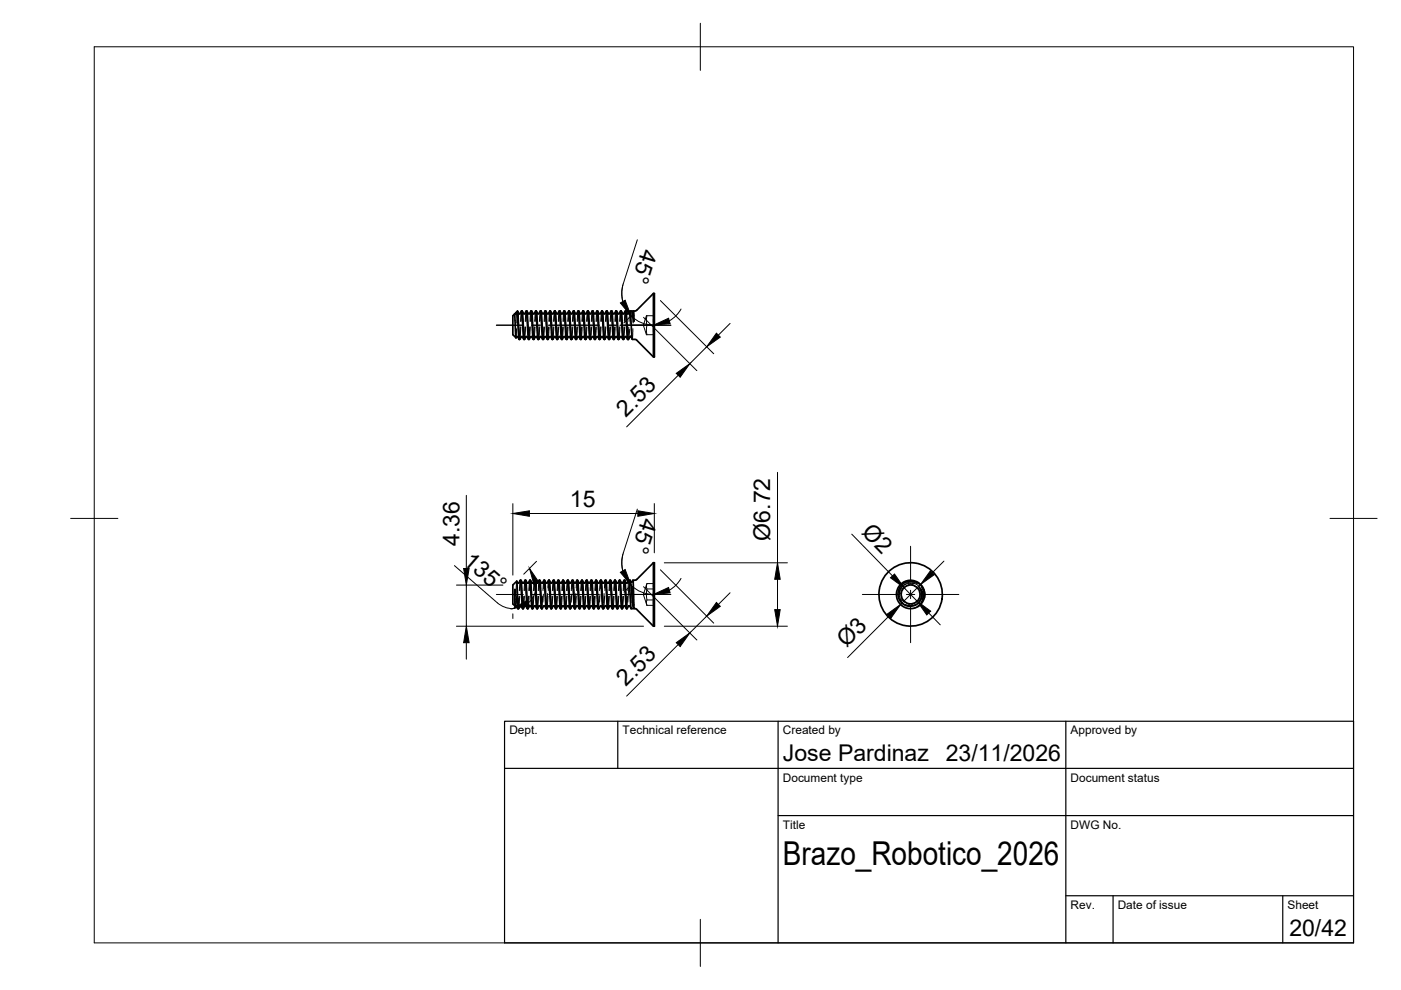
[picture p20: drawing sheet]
<svg xmlns="http://www.w3.org/2000/svg" width="297mm" height="210mm" viewBox="0 0 297 210" stroke-linecap="round" stroke-linejoin="round" font-family="sans-serif">
<defs><g id="words">
<text font-size="7" x="166" y="183.4">Brazo_Robotico_2026</text>
<g font-size="4.9">
<text x="136.1" y="52.5" transform="rotate(108 136.1 52.5)">45°</text>
<text x="132.7" y="88.6" transform="rotate(-45 132.7 88.6)">2.53</text>
<text x="120.8" y="107.4">15</text>
<text x="136.1" y="109.7" transform="rotate(108 136.1 109.7)">45°</text>
<text x="182.5" y="113" transform="rotate(46 182.5 113)">Ø2</text>
<text x="97.4" y="115.7" transform="rotate(-90 97.4 115.7)">4.36</text>
<text x="98" y="119.4" transform="rotate(41 98 119.4)">135°</text>
<text x="163.3" y="114.6" transform="rotate(-90 163.3 114.6)">Ø6.72</text>
<text x="179.5" y="137.5" transform="rotate(-45 179.5 137.5)">Ø3</text>
<text x="132.7" y="145.7" transform="rotate(-45 132.7 145.7)">2.53</text>
<text x="166" y="161.4">Jose Pardinaz</text>
<text x="200.5" y="161.4">23/11/2026</text>
<text x="273.4" y="198.6">20/42</text>
</g>
<g font-size="2.5">
<text x="108" y="155.7">Dept.</text>
<text x="132" y="155.7">Technical reference</text>
<text x="166" y="155.7">Created by</text>
<text x="227" y="155.7">Approved by</text>
<text x="166" y="165.7">Document type</text>
<text x="227" y="165.7">Document status</text>
<text x="166" y="175.7">Title</text>
<text x="227" y="175.7">DWG No.</text>
<text x="227" y="192.7">Rev.</text>
<text x="237" y="192.7">Date of issue</text>
<text x="273" y="192.7">Sheet</text>
</g>
</g></defs>
<!-- layer: Visible -->
<g fill="none" stroke="#000" stroke-width=".36">
<path d="M109.1 66.6l.4-.2 .2 1M109.1 66.6l.3 5M109.1 66.6l-.4 .3v4.1l.7 .6M109.4 71.6l.3-.3 .4 .6M109.7 66h.1M109.7 66l-.4 .3M109.7 66l.4 .6 .5-.6 .4 5.5v.4l.2 .1M109.7 67.4l.3 4.1v.4l.2 .1M109.7 67.4v-1.4l.5 5.9 .5-.6 .4 .6M110.6 65.9l.1 .1 .1 .5 .4 5.4 .4-.6 .5 .6M110.7 66l.4 .6 .5-.7v.2l.4 5.4v.4l.2 .1M111.6 65.9l.1 .1 .1 .5 .3 5.3 .1 .2 .3-.6 .2-.1 .4 .6"/>
<path d="M111.7 66l.4 .6 .5-.7v.2l.4 5.5 .1 .3 .1 .1M112.6 65.9h.1l.1 .5 .4 5.5 .5-.6 .4 .6M112.7 66l.4 .6 .5-.6 .4 5.3v.6l.2 .1M113.6 65.9l.1 .1 .1 .6 .4 5.3 .5-.6 .4 .6M113.7 66l.4 .6 .5-.6 .4 5.5 .1 .5h.1M114.6 65.9l.1 .1 .1 .3 .3 5.6 .1 .1 .5-.7 .4 .6M114.7 66l.4 .6 .5-.6 .4 5.5 .1 .5h.1M115.6 65.9h.1l.1 .5 .3 5.4 .1 .2 .5-.7 .4 .6M115.7 66l.4 .6 .5-.6 .4 5.4 .1 .5 .1 .1M116.6 65.9l.1 .1 .1 .4 .4 5.5 .5-.6 .4 .6M116.7 66l.4 .6 .5-.6 .4 5.3v.6l.2 .1M117.6 65.9l.1 .1 .1 .6 .4 5.3v.1l.5-.7 .4 .6"/>
<path d="M117.7 66l.4 .6 .5-.6 .4 5.5 .1 .5h.1M118.6 65.9l.1 .1 .1 .3 .3 5.5 .1 .2 .5-.7 .4 .6M118.7 66l.4 .6 .2-.1 .3-.6v.2l.4 5.3v.5l.2 .1M119.6 65.9l.1 .1 .1 .4 .3 5.4 .1 .2 .5-.7 .4 .6M119.7 66l.4 .6 .5-.6 .4 5.4 .1 .5 .1 .1M120.6 65.9l.1 .1 .1 .4 .3 5.4 .1 .2 .5-.7 .4 .6M120.7 66l.4 .6 .5-.6 .4 5.3v.6l.2 .1M121.6 65.9l.1 .1 .1 .6 .4 5.3v.1l.5-.7 .4 .6M121.7 66l.4 .6 .5-.6 .4 5.5v.4l.2 .1M122.6 65.9l.1 .1 .1 .5 .3 5.3 .1 .2 .3-.6 .2-.1 .4 .6M122.7 66l.4 .6 .5-.6 .4 5.4v.5l.2 .1M123.6 65.9l.1 .1 .1 .4 .4 5.5 .5-.6 .4 .6"/>
<path d="M123.7 66l.4 .6 .5-.7v.2l.4 5.3 .1 .5 .1 .1M124.6 65.9l.1 .1 .1 .4 .4 5.5 .5-.6 .4 .6M124.7 66l.4 .6 .5-.6 .4 5.5 .1 .5h.1M125.6 65.9l.1 .1 .1 .3 .4 5.6v.1l.5-.7 .4 .6M125.7 66l.4 .6 .5-.6 .4 5.5v.4l.2 .1M126.6 65.9l.1 .1 .1 .3 .3 5.5 .1 .2 .5-.7 .4 .6M126.7 66l.4 .6 .5-.7v.2l.4 5.3v.5l.2 .1M127.6 65.9l.1 .1 .1 .4 .4 5.5 .5-.6 .4 .6M127.7 66l.4 .6 .5-.7v.2l.4 5.5 .1 .3 .1 .1M128.6 65.9h.1l.1 .5 .4 5.5 .5-.6 .4 .6M128.7 66l.4 .6 .5-.6 .4 5.5v.4l.2 .1M129.6 65.9l.1 .1 .1 .5 .4 5.4v.1l.5-.7 .4 .6"/>
<path d="M129.7 66l.4 .6 .5-.6 .4 5.5v.4l.2 .1M130.6 65.9l.1 .1 .1 .5 .4 5.4 .5-.6 .4 .6M130.7 66l.4 .6 .2-.1 .3-.6v.2l.4 5.3 .1 .5 .1 .1M131.6 65.9l.1 .1 .1 .4 .4 5.5 .5-.6 .4 .6M131.7 66l.4 .6 .5-.7v.2l.4 5.5 .1 .3 .1 .1M132.6 65.9h.1l.1 .5 .4 5.6M133.5 71.4l-.3 .6M133.6 65.9l.4 .1 .4 2.2-.1-2.3M133.6 71.3l.5 .6M133.7 71.3l-.2 .1M134.3 65.9l-.1 .2-.2-.1M138.5 62.2v13.5"/>
<path d="M138.5 62.2h.2v13.5h-.2l-3.5-3.6-.9-.1-.5-6-.5 .6-.4-.6M138.5 62.2l-3.5 3.6-.7 .1M138.5 119.3v13.5M138.5 119.3h.2v13.5h-.2l-3.5-3.6-1.2-.2-.4-5.9-.6 .5-.3-.5M138.5 119.3l-3.5 3.6-.8 .1M109.2 128.5v-3.5l.6 3.9 .1 .1M109.2 128.5h.3l.3 .5M109.6 123.2l.3 .4 .5-.5 .3 5.5 .1 .4h.2M109.6 123.2l.1 3.5M109.6 123.2l-.9 .8v4.1l.5 .4M109.7 128.6v-1.9l.2 2.3 .4-.6 .5 .6M110.3 123l.2 .1 .1 .5 .3 5.4 .5-.6 .4 .6"/>
<path d="M110.5 123.1l.3 .5h.2l.3-.6 .1 .2 .3 5.3 .1 .5h.2M111.3 123l.2 .1v.4l.4 5.5 .5-.6 .4 .6M111.5 123.1l.3 .5 .5-.6 .1 .1 .3 5.6 .1 .3h.1M112.3 123l.2 .1v.4l.4 5.5 .5-.6 .4 .6M112.5 123.1l.3 .5 .6-.5 .3 5.5 .1 .4h.1M113.3 123l.2 .1 .1 .5 .3 5.3 .1 .1 .4-.6 .4 .6M113.5 123.1l.3 .5 .6-.5 .3 5.5 .1 .4h.2M114.3 123l.2 .1 .1 .5 .3 5.4 .5-.6 .4 .6M114.5 123.1l.4 .5 .4-.6 .1 .2 .3 5.3 .1 .5h.2M115.3 123h.2v.5l.4 5.5 .5-.6 .4 .6M115.5 123.1l.3 .5 .5-.6 .1 .1 .3 5.3 .1 .6h.1M116.3 123l.2 .1 .1 .6 .3 5.3 .5-.6 .4 .6"/>
<path d="M116.5 123.1l.3 .5 .6-.5 .3 5.5 .1 .4h.1M117.3 123l.2 .1 .1 .5 .3 5.4 .4-.6 .5 .6M117.5 123.1l.3 .5 .5-.6 .1 .2 .3 5.4 .1 .4h.2M118.3 123l.2 .1 .1 .5 .3 5.3 .1 .1 .3-.5 .1-.1 .4 .6M118.5 123.1l.4 .5 .4-.6 .1 .2 .3 5.5 .1 .3h.2M119.3 123h.2v.5l.4 5.5 .5-.6 .4 .6M119.5 123.1l.3 .5 .6-.5 .3 5.3 .1 .6h.1M120.3 123l.2 .1 .1 .6 .3 5.3 .5-.6 .4 .6M120.5 123.1l.3 .5 .6-.5 .3 5.5 .1 .4h.2M121.3 123l.2 .1 .1 .5 .3 5.4 .4-.6 .5 .6M121.5 123.1l.3 .5h.2l.3-.6 .1 .2 .3 5.5 .1 .3h.2M122.3 123h.2l.1 .5 .3 5.4 .1 .1 .4-.6 .4 .6"/>
<path d="M122.5 123.1l.4 .5 .5-.5 .3 5.4 .1 .5h.2M123.3 123l.2 .1v.4l.4 5.5 .5-.6 .4 .6M123.5 123.1l.3 .5 .6-.5 .3 5.3 .1 .6h.1M124.3 123l.2 .1 .1 .6 .3 5.2 .1 .1 .4-.6 .4 .6M124.5 123.1l.3 .5 .6-.5 .3 5.5 .1 .4h.2M125.3 123l.2 .1v.3l.4 5.5 .1 .1 .4-.6 .4 .6M125.5 123.1l.3 .5 .6-.5 .3 5.4 .1 .5h.2M126.3 123l.2 .1 .1 .4 .3 5.4 .1 .1 .4-.6 .4 .6M126.5 123.1l.4 .5 .4-.6 .1 .1 .3 5.4 .1 .5h.2M127.3 123l.2 .1 .1 .4 .3 5.5 .5-.6 .4 .6M127.5 123.1l.3 .5 .6-.5 .3 5.3 .1 .6h.1M128.3 123l.2 .1v.3l.4 5.5 .1 .1 .4-.6 .4 .6"/>
<path d="M128.5 123.1l.3 .5 .6-.5 .3 5.5 .1 .4h.2M129.3 123l.2 .1 .1 .5 .3 5.3 .1 .1 .3-.5 .2-.1 .3 .6M129.5 123.1l.3 .5 .6-.5 .3 5.4 .1 .5h.2M130.3 123l.2 .1 .1 .4 .3 5.5 .5-.6 .4 .6M130.5 123.1l.4 .5 .4-.6 .1 .1 .3 5.4 .1 .5h.2M131.3 123l.2 .1 .1 .4 .3 5.5 .5-.6 .4 .6M131.5 123.1l.3 .5 .6-.5 .3 5.5 .1 .4h.1M132.3 123l.2 .1v.3l.4 5.5 .1 .1 .4-.6 .4 .6M133.3 123h.3l.1 .3 .5 5 .2 .6-.2-5.9M134.2 123l-.3 .4-.3-.3M190.9 123.9l.8-.5 1-.3h1l.8 .3 .8 .6 .6 1 .2 .8-.1 .9v-.8l-.2-1-.5-.7-.8-.7a2.67 2.67 0 0 0-4.1 2.2 2.67 2.67 0 0 0 3.8 2.5l.7-.6 .4-.8 .2-.9-.3-.9 .5 1-.2 1.4a2.85 2.85 0 0 1-2.6 1.6 2.85 2.85 0 0 1-2.6-1.8l-.2-.8v-.9l.3-.9zM196 126.7l-.7 1.3-.7 .6"/>
<circle cx="193.1" cy="126" r="6.7"/>
<circle cx="193.1" cy="126" r="2"/>
</g>
<!-- layer: Hidden -->
<g fill="none" stroke="#000" stroke-width=".21">
<path d="M109.3 66.4l-.1 .4-.1-.2M109.5 69.7l-.1 1.9M109.7 66.1l-.1 2.4M110.3 69.3l-.2 2.4M110.4 69.3l-.1 2.4M110.6 66l-.2 2.1M110.7 65.9l-.2 2.2M111.3 69.3l-.2 2.4M111.4 69.3l-.1 2.4M111.6 66l-.2 2.1M111.7 65.9l-.2 2.2M112.3 69.3l-.2 2.4"/>
<path d="M112.4 69.3l-.1 2.4M112.6 66l-.2 2.1M112.7 65.9l-.2 2.2M113.3 69.3l-.2 2.4M113.4 69.3l-.1 2.4M113.6 66l-.2 2.1M113.7 65.9l-.2 2.2M114.3 69.3l-.2 2.4M114.4 69.3l-.1 2.4M114.6 66l-.2 2.1M114.7 65.9l-.2 2.2M115.3 69.3l-.2 2.4"/>
<path d="M115.4 69.3l-.1 2.4M115.6 66l-.2 2.1M115.7 65.9l-.2 2.2M116.3 69.3l-.2 2.4M116.4 69.3l-.1 2.4M116.6 66l-.2 2.1M116.7 65.9l-.2 2.2M117.3 69.3l-.2 2.4M117.4 69.3l-.1 2.4M117.6 66l-.2 2.1M117.7 65.9l-.2 2.2M118.3 69.3l-.2 2.4"/>
<path d="M118.4 69.3l-.1 2.4M118.6 66l-.2 2.1M118.7 65.9l-.2 2.2M119.3 69.3l-.2 2.4M119.4 69.3l-.1 2.4M119.6 66l-.2 2.1M119.7 65.9l-.2 2.2M120.3 69.3l-.2 2.4M120.4 69.3l-.1 2.4M120.6 66l-.2 2.1M120.7 65.9l-.2 2.2M121.3 69.3l-.2 2.4"/>
<path d="M121.4 69.3l-.1 2.4M121.6 66l-.2 2.1M121.7 65.9l-.2 2.2M122.3 69.3l-.2 2.4M122.4 69.3l-.1 2.4M122.6 66l-.2 2.1M122.7 65.9l-.2 2.2M123.3 69.3l-.2 2.4M123.4 69.3l-.1 2.4M123.6 66l-.2 2.1M123.7 65.9l-.2 2.2M124.3 69.3l-.2 2.4"/>
<path d="M124.4 69.3l-.1 2.4M124.6 66l-.2 2.1M124.7 65.9l-.2 2.2M125.3 69.3l-.2 2.4M125.4 69.3l-.1 2.4M125.6 66l-.2 2.1M125.7 65.9l-.2 2.2M126.3 69.3l-.2 2.4M126.4 69.3l-.1 2.4M126.6 66l-.2 2.1M126.7 65.9l-.2 2.2M127.3 69.3l-.2 2.4"/>
<path d="M127.4 69.3l-.1 2.4M127.6 66l-.2 2.1M127.7 65.9l-.2 2.2M128.3 69.3l-.2 2.4M128.4 69.3l-.1 2.4M128.6 66l-.2 2.1M128.7 65.9l-.2 2.2M129.3 69.3l-.2 2.4M129.4 69.3l-.1 2.4M129.6 66l-.2 2.1M129.7 65.9l-.2 2.2M130.3 69.3l-.1 2.4"/>
<path d="M130.4 69.3l-.1 2.4M130.6 66l-.2 2.1M130.7 65.9l-.2 2.2M131.3 69.3l-.2 2.4M131.4 69.3l-.1 2.4M131.6 66l-.2 2.1M131.7 65.9l-.2 2.2M132.3 69.3l-.2 2.4M132.4 69.3l-.1 2.4M132.6 66l-.2 2.1M132.7 65.9l-.2 2.2M133.3 69.3l-.2 2.4"/>
<path d="M133.5 69.8l-.3 2.1M133.6 66l-.2 2.1M133.7 71.3v.1M133.9 66.2l-.3 2.4M134.2 69.7l-.1 2.3-.5-.7M134.3 66.1l-.1 2.4M137.2 66.9h1.5l-.2 .8 .2 1.3-.2 1.2 .2 .8h-1.6l-.7-1.9 .7-2.2 .1 4.1M137.2 69h1.5M138.5 71l.2 .4M138.7 66.5l-.2 .4M109.4 126.9l-.2 1.6M109.5 123.3l-.1 2.4"/>
<path d="M110 126.4l-.1 2.4M110.2 126.4l-.2 2.4M110.3 123.1l-.2 2.1M110.4 123l-.2 2.2M111.1 126.4l-.2 2.4M111.2 126.4l-.2 2.4M111.3 123.1l-.2 2.1M111.4 123l-.1 2.2M112.1 126.4l-.2 2.4M112.2 126.4l-.2 2.4M112.3 123.1l-.2 2.1M112.5 123l-.3 2.2"/>
<path d="M113.1 126.4l-.2 2.4M113.2 126.4l-.2 2.4M113.3 123.1l-.2 2.1M113.5 123l-.3 2.2M114 126.4l-.1 2.4M114.2 126.4l-.2 2.4M114.3 123.1l-.2 2.1M114.4 123l-.2 2.2M115 128.9v.1M115.1 126.4l-.2 2.4M115.2 126l-.1 1.7M115.3 123.1l-.2 2.1"/>
<path d="M115.4 123l-.1 1.8M115.9 129h-.1M116.1 125.8l-.1 2M116.2 126.4l-.2 2.4M116.3 123.1l-.2 1.6M116.5 123l-.3 2.2M117.1 126.4l-.2 2.4M117.2 126.4l-.2 2.4M117.3 123.1l-.2 2.1M117.5 123l-.3 2.2M118 126.4l-.1 2.4M118.2 126.4l-.2 2.4"/>
<path d="M118.3 123.1l-.2 2.1M118.4 123l-.2 2.2M119.1 126.4l-.2 2.4M119.2 126.4l-.2 2.4M119.3 123.1l-.2 2.1M119.4 123l-.1 2.2M120.1 126.4l-.2 2.4M120.2 126.4l-.2 2.4M120.3 123.1l-.2 2.1M120.5 123l-.3 2.2M121 128.9v.1M121.1 126.4l-.2 2.4"/>
<path d="M121.2 126l-.1 1.7M121.3 123.1l-.2 2.1M121.5 123l-.2 1.8M121.9 129h-.1M122.1 125.8l-.1 2M122.2 126.4l-.2 2.4M122.3 123.1l-.1 1.6M122.4 123l-.2 2.2M123.1 126.4l-.2 2.4M123.2 126.4l-.2 2.4M123.3 123.1l-.2 2.1M123.4 123l-.1 2.2"/>
<path d="M124.1 126.4l-.2 2.4M124.2 126.4l-.2 2.4M124.3 123.1l-.2 2.1M124.5 123l-.3 2.2M125.1 126.4l-.2 2.4M125.2 126.4l-.2 2.4M125.3 123.1l-.2 2.1M125.5 123l-.3 2.2M126 126.4l-.1 2.4M126.2 126.4l-.2 2.4M126.3 123.1l-.2 2.1M126.4 123l-.2 2.2"/>
<path d="M127 128.9v.1M127.1 126.4l-.2 2.4M127.2 126l-.1 1.7M127.3 123.1l-.2 2.1M127.4 123l-.1 1.8M127.9 129h-.1M128.1 125.8l-.1 2M128.2 126.4l-.2 2.4M128.3 123.1l-.1 1.6M128.5 123l-.3 2.2M129.1 126.4l-.2 2.4M129.2 126.4l-.2 2.4"/>
<path d="M129.3 123.1l-.2 2.1M129.5 123l-.3 2.2M130.1 126.4l-.2 2.4M130.2 126.4l-.2 2.4M130.3 123.1l-.2 2.1M130.5 123l-.3 2.2M131.1 126.4l-.2 2.4M131.2 126.4l-.2 2.4M131.3 123.1l-.2 2.1M131.4 123l-.1 2.2M132.1 126.4l-.2 2.4M132.2 126.4l-.2 2.4"/>
<path d="M132.3 123.1l-.2 2.1M132.5 123l-.3 2.2M133 128.9v.1M133.1 126.4l-.2 2.4M133.2 126l-.1 1.7M133.2 126h.9M133.3 123.1l-.2 2.1M133.3 124.3l-.1 1.7M133.6 123l-.1 .1M133.9 129h-.1M134.1 126l-.1 1.8M134.1 124.3v1.7"/>
<path d="M134.2 123v.2M137.2 123.7l-.8 2.2 .8 2.4M137.2 124.9h1.5M137.2 127.2h1.5M137.2 128.3h1.5M138.7 123.7l-.2 .5 .2 .7-.2 1.1a2.58 2.58 0 0 1 0 1.8l.2 .5M138.7 123.7l-1.6 .1 .1 4.5M138.7 128.3v.2M138.7 123.6v.1M190.8 127a2.35 2.35 0 0 0 1.9 1.5M190.9 125.1l-.2 1.1 .4 1.2M191.1 124.9l1.3-.8a.96 .96 0 0 1 1.5 .1l.5 .3a.76 .76 0 0 1 .7 1v1a.73 .73 0 0 1-.5 1l-.9 .5a.96 .96 0 0 1-1.5-.2l-.4-.2a1.04 1.04 0 0 1-.7-1.4z"/>
<path d="M191.2 124.3l-.4 .8-.1 .9h-.6M192.1 123.8l-.2 .1a2.44 2.44 0 0 0-1.3 1.8M192.2 123.6l1.2-.2 1.1 .4M193.4 123.6h.2a2.35 2.35 0 0 1 1.7 1.5M193.8 123.8l-1.2-.1-1 .5M194.2 128.1l-1 .3-1.2-.2M194.8 124.4l.4 .6 .3 .9-.2 .9-.2 .5M195.3 127.9l-.7 .7-.8 .3M195.4 124.6l.5 1.1-.1 1.1M195.5 126.4l-.1 .4a2.37 2.37 0 0 1-1.4 1.5"/>
<circle cx="193.1" cy="126" r=".11"/>
</g>
<!-- layer: BORDER -->
<path d="M20 9.9h267v190h-267zM148.5 4.9v10M15 109.9h10M282 109.9h10M148.5 194.9v10" fill="none" stroke="#000" stroke-width=".21"/>
<!-- layer: TITLEBLOCK -->
<path d="M107 152.9h180v47h-180zM131 152.9v10M165 152.9v47M226 152.9v47M107 162.9h180M165 172.9h122M226 189.9h61M236 189.9v10M272 189.9v10" fill="none" stroke="#000" stroke-width=".25"/>
<!-- layer: Smart Centers -->
<g fill="none" stroke="#000" stroke-width=".21">
<path d="M105.2 69h5.8M112.7 69h1.8M116.3 69h10.7M128.8 69h1.8M131.5 69h10.7M193.1 115.8v7.6M105.2 126h5.8M112.7 126h1.8M116.3 126h10.7M128.8 126h1.8M131.5 126h10.7M182.8 126h7.6"/>
<path d="M192.2 126h1.8M193.1 125.2v1.7M193.1 128.7v7.6M195.7 126h7.6"/>
</g>
<!-- layer: FD_Dimensions -->
<g fill="none" stroke="#000" stroke-width=".21">
<path d="M135.1 50.8l-3 9.4a6.7 6.7 0 0 0 6.4 8.7M132.1 60.4l-.3 1.8 .2 1.7M133.5 67.3l-1.2 1.2M136.4 67.3l11.3 11.3M140 63.7l11.3 11.3M143.8 79.6l-10.9 10.9M144.4 65.5l-1.1 1.4-1.4 1.1M149.8 73.5l-3.5 3.6M154.8 68.6l-2.5 2.4M96.4 119.9l9.1 7.9M98.9 105v15.5M108.7 106.8v15.1"/>
<path d="M112.2 108.9h23M113.7 119l-2.7 2.7M132.1 117.5l-.3 1.8 .2 1.7M132.1 117.3a6.7 6.7 0 0 0 6.4 8.7M135.1 107.9l-3 9.4M138.7 106.8v10.4M140.8 119.3h26.1M164.8 100.2v19.1M180.6 113.3l8.6 8.8M200.1 119l-2.4 2.4M96.8 132.8h39.6M96.8 124.1h9.8"/>
<path d="M98.9 124.1v8.7M98.9 136.3v3.5M105.5 127.8l1.5 .9 1.7 .3M108.7 130.1v1M113.7 123.7a5 5 0 0 1-1.7 4.1M133.5 124.4l-1.2 1.2M136.4 124.4l11.3 11.3M140 120.8l11.3 11.3M140.8 132.8h26.1M143.8 136.7l-10.9 10.9M144.4 122.6l-1.1 1.4-1.4 1.1M149.8 130.6l-3.5 3.6"/>
<path d="M154.8 125.7l-2.5 2.5M164.8 122.8v6.5M188.5 130.6l-8.8 8.8M191.7 124.6l2.8 2.9M195.2 123.9l-4.3 4.3M196.9 130l2.4 2.5"/>
</g>
<g fill="#000" stroke="#000" stroke-width=".21">
<path d="M131.5 64.2l1-.5 1.3 3.3zM138.5 69l3.3-1.5 .3 1.1zM143.4 79.2l2.9-2.1-2.1 2.9zM151.9 70.6l.8 .9-2.9 2zM108.7 108.9l3.5-.6v1.2zM135.2 108.3l3.5 .6-3.5 .6zM98.9 132.8l.6 3.5h-1.2zM98.3 120.5h1.2l-.6 3.6zM108.7 129l3.1-1.7 .4 1.1zM112.3 120.5l2 3-1.1 .4zM131.5 121.3l1-.6 1.3 3.4zM138.5 126l3.3-1.4 .3 1.1z"/>
<path d="M143.4 136.3l2.9-2.1-2.1 2.9zM151.9 127.7l.8 .9-2.9 2zM164.3 129.3h1.1l-.6 3.5zM164.8 119.3l.6 3.5h-1.1zM188.1 130.2l2.8-2-2 2.9zM188.8 122.5l.9-.8 2 2.9zM197.3 121l.8 .8-2.9 2.1zM194.5 127.5l2.8 2.1-.8 .8z"/>
</g>
<use href="#words"/>
</svg>
